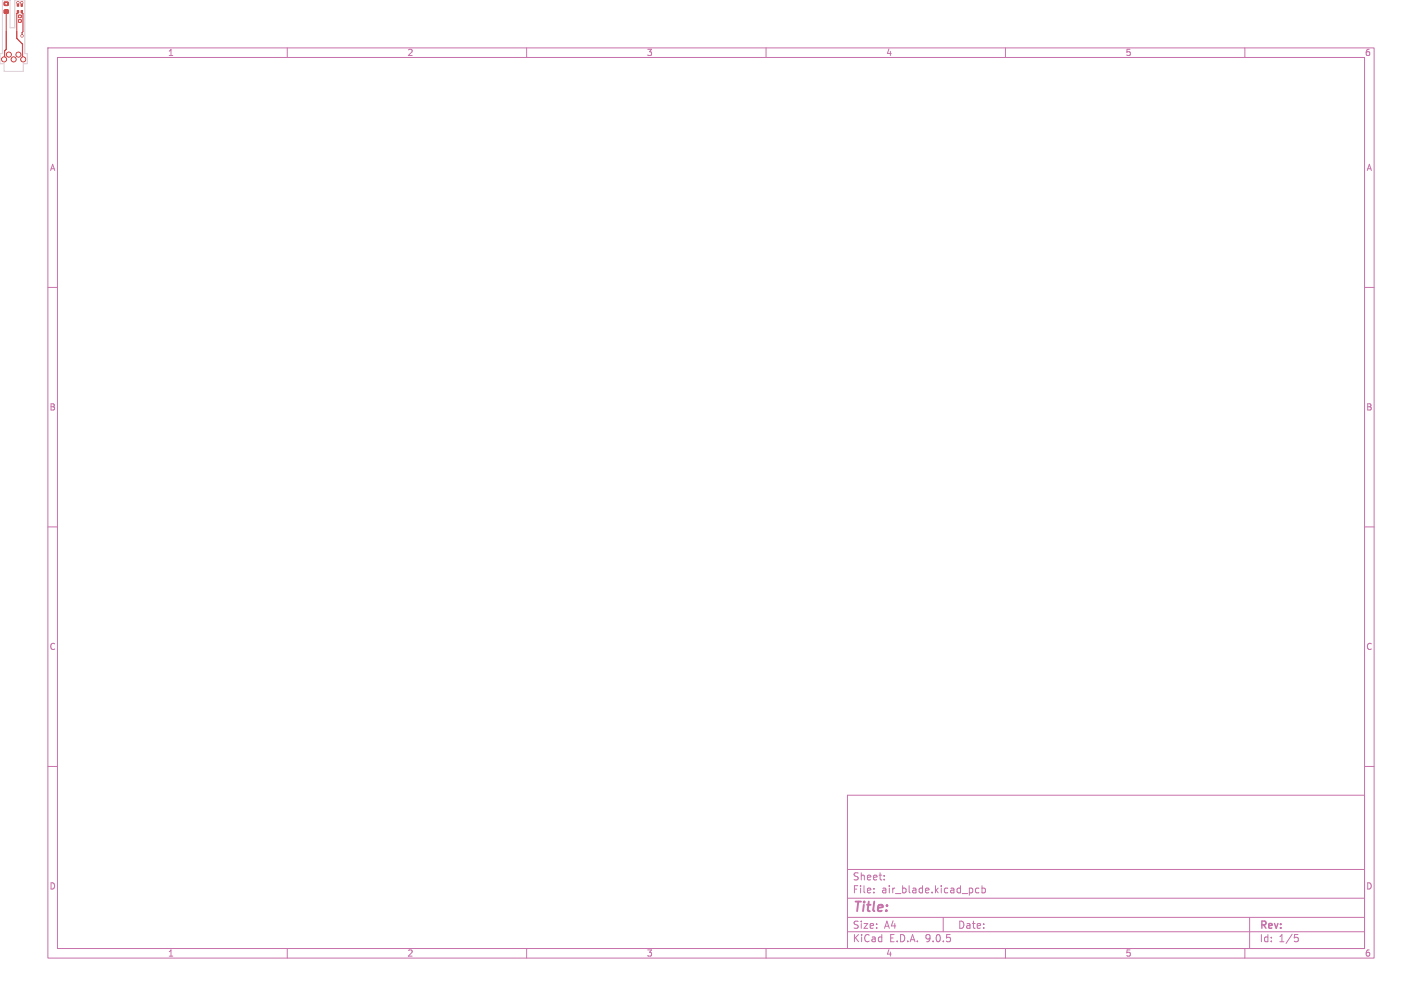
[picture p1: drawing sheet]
<svg xmlns="http://www.w3.org/2000/svg" width="297mm" height="210mm" viewBox="0 0 297 210" stroke-linecap="round" stroke-linejoin="round" font-family="sans-serif">
<defs><g id="words">
<text font-size="2.8" fill="#c872ab" x="178" y="190.9">Title:</text>
<g font-size="2.1" fill="#c872ab">
<text x="178" y="184">Sheet:</text>
<text x="178" y="186.7">File:</text>
<text x="184.1" y="186.7">air_blade.kicad_pcb</text>
<text x="178" y="196.9">KiCad</text>
<text x="178" y="194.1">Size:</text>
<text x="184.7" y="194.1">A4</text>
<text x="185.7" y="196.9">E.D.A.</text>
<text x="193.3" y="196.9">9.0.5</text>
<text x="200" y="194.1">Date:</text>
<text x="263" y="194.3">Rev:</text>
<text x="263" y="196.9">Id:</text>
<text x="267.1" y="196.9">1/5</text>
</g>
<g font-size="1.8" fill="#c872ab">
<text x="35" y="11.9">1</text>
<text x="85" y="11.9">2</text>
<text x="135" y="11.9">3</text>
<text x="185" y="11.9">4</text>
<text x="235" y="11.9">5</text>
<text x="285" y="11.9">6</text>
<text x="10.3" y="35.9">A</text>
<text x="285.4" y="35.9">A</text>
<text x="10.3" y="85.9">B</text>
<text x="285.3" y="85.9">B</text>
<text x="10.3" y="135.9">C</text>
<text x="285.3" y="135.9">C</text>
<text x="10.3" y="185.9">D</text>
<text x="285.3" y="185.9">D</text>
<text x="35" y="199.9">1</text>
<text x="85" y="199.9">2</text>
<text x="135" y="199.9">3</text>
<text x="185" y="199.9">4</text>
<text x="235" y="199.9">5</text>
<text x="285" y="199.9">6</text>
</g>
</g></defs>
<g fill="none" stroke="#c872ab" stroke-width=".21">
<path d="M10 10h277v190h-277zM12 12h273v186h-273zM60 10v2M110 10v2M160 10v2M210 10v2M260 10v2M10 60h2M285 60h2M10 110h2M285 110h2M10 160h2"/>
<path d="M177 166h108v32h-108zM285 160h2M60 198v2M110 198v2M160 198v2M177 194.5h108M177 191.5h108M177 187.5h108M177 181.5h108M182.5 186.3v.1M182.5 185.5v.1M184.7 183.6v.1"/>
<path d="M184.7 182.8v.1M197 191.5v3M204.5 185.5l-.5-.1-.3 .3 .2 .6h.6M205.1 185.5l.4-.1 .3 .3-.1 .6h-.6M205.1 184.9v1.5M210 198v2M260 198v2M261 191.5v6.5M270.4 195.1h.7M270.5 195.7h.4l.3 .3-.1 .5-.6 .1"/>
</g>
<g fill="#c83434" stroke="#c83434" stroke-width=".21">
<path d="M3.9 4.1h.5v.5h-.5z"/>
<path d="M3.9 3.2h.5v.5h-.5z"/>
<path d="M3.6 2.2h.3v.5h-.3z"/>
<path d="M4.4 2.2h.3v.5h-.3z"/>
<path d="M4.4 .8h.3v.5h-.3z"/>
<path d="M3.6 .8h.3v.5h-.3z"/>
<path d="M.9 2.1h.8v.7h-.8z"/>
<path d="M.9 .4h.8v.7h-.8z"/>
<circle cx=".8" cy="12.4" r=".52"/>
<circle cx="1.8" cy="11.4" r=".52"/>
<circle cx="2.8" cy="12.4" r=".52"/>
<circle cx="3.9" cy="11.4" r=".52"/>
<circle cx="4.8" cy="12.4" r=".52"/>
<circle cx="4.6" cy="7.5" r=".22"/>
<circle cx="4.5" cy=".6" r=".22"/>
<circle cx="4.2" cy="4.4" r=".22"/>
<circle cx="1.3" cy=".8" r=".23"/>
<circle cx="3.7" cy=".6" r=".22"/>
<circle cx="4.1" cy="3.4" r=".22"/>
</g>
<path d="M1.3 6.6v3.7l-.4 .4-.1 1.7M3.5 6.6v1.4l1.2 1.2v2.6l.2 .6" fill="none" stroke="#c83434" stroke-width=".25"/>
<path d="M1.3 2.4v4.2M3.7 2.6l-.2 .3v3.7M3.7 .6v.5M4.6 2.6l.2 .3v3.7l-.2 .2v.7M4.6 .6v.5" fill="none" stroke="#c83434" stroke-width=".21"/>
<path d="M.5 0h1.6v5.8h1v-5.8h2.1v11.2h.5v2.1h-.8v1.6h-4.1v-1.6h-.8v-2.1h.5z" fill="none" stroke="#d0d2cd" stroke-width=".21"/>
<g fill="#fff" stroke="#fff" stroke-width=".21">
<circle cx="4.6" cy="7.5" r=".1"/>
<circle cx="4.5" cy=".6" r=".1"/>
<circle cx="4.2" cy="4.4" r=".1"/>
<circle cx="1.3" cy=".8" r=".1"/>
<circle cx="3.7" cy=".6" r=".1"/>
<circle cx="4.1" cy="3.4" r=".1"/>
<circle cx=".8" cy="12.4" r=".32"/>
<circle cx="1.8" cy="11.4" r=".32"/>
<circle cx="2.8" cy="12.4" r=".32"/>
<circle cx="3.8" cy="11.4" r=".32"/>
<circle cx="4.8" cy="12.4" r=".32"/>
</g>
<use href="#words"/>
</svg>
